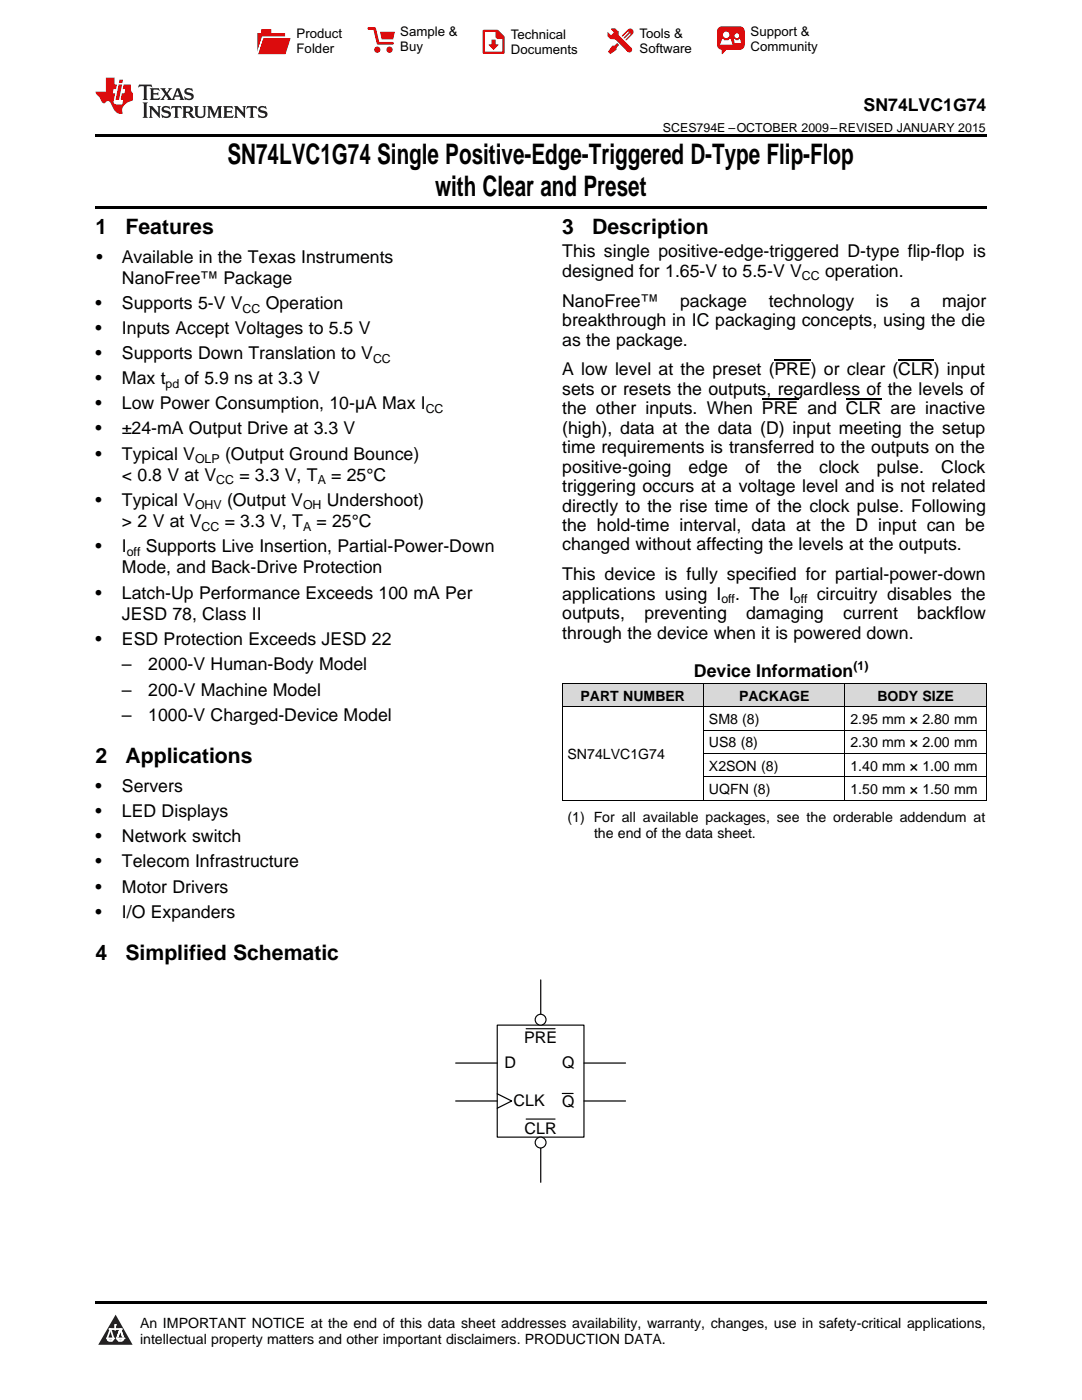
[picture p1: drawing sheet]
<svg xmlns="http://www.w3.org/2000/svg" width="216mm" height="279mm" viewBox="0 0 216 279" stroke-linecap="round" stroke-linejoin="round" font-family="sans-serif">
<defs><g id="words">
<g font-size="5.6">
<text x="45.4" y="32.8">SN74LVC1G74 Single Positive-Edge-Triggered D-Type Flip-Flop</text>
<text x="86.8" y="39.2">with Clear and Preset</text>
</g>
<g font-size="4.2">
<text x="19" y="46.7">1</text>
<text x="25" y="46.7">Features</text>
<text x="112.2" y="46.7">3</text>
<text x="118.2" y="46.7">Description</text>
<text x="19" y="152.4">2</text>
<text x="25" y="152.4">Applications</text>
<text x="19" y="191.6">4</text>
<text x="25" y="191.6">Simplified Schematic</text>
</g>
<g font-size="3.5">
<text x="172.3" y="22.2">SN74LVC1G74</text>
<text x="19.2" y="52.4">•</text>
<text x="24.3" y="52.4">Available in the Texas Instruments</text>
<text x="112.2" y="51.4">This single positive-edge-triggered D-type flip-flop is</text>
<text x="24.3" y="56.7">NanoFree™ Package</text>
<text x="112.2" y="55.2">designed for 1.65-V to 5.5-V V</text>
<text x="164.6" y="55.2">operation.</text>
<text x="19" y="61.7">•</text>
<text x="24.3" y="61.7">Supports 5-V V</text>
<text x="53" y="61.7">Operation</text>
<text x="112.2" y="61.2">NanoFree™</text>
<text x="112.2" y="65.1">breakthrough in IC packaging concepts, using the die</text>
<text x="135.7" y="61.2">package</text>
<text x="153.4" y="61.2">technology</text>
<text x="174.8" y="61.2">is</text>
<text x="181.7" y="61.2">a</text>
<text x="188" y="61.2">major</text>
<text x="19" y="66.7">•</text>
<text x="19" y="71.7">•</text>
<text x="24.3" y="66.7">Inputs Accept Voltages to 5.5 V</text>
<text x="24.3" y="71.7">Supports Down Translation to V</text>
<text x="112.2" y="69">as the package.</text>
<text x="19" y="76.7">•</text>
<text x="24.3" y="76.7">Max t</text>
<text x="36.8" y="76.7">of 5.9 ns at 3.3 V</text>
<text x="112.2" y="74.9">A low level at the preset (PRE) or clear (CLR) input</text>
<text x="19" y="81.7">•</text>
<text x="24.3" y="81.7">Low Power Consumption, 10-µA Max I</text>
<text x="112.2" y="78.8">sets or resets the outputs, regardless of the levels of</text>
<text x="112.2" y="82.7">the other inputs. When PRE and CLR are inactive</text>
<text x="19" y="86.7">•</text>
<text x="24.3" y="86.7">±24-mA Output Drive at 3.3 V</text>
<text x="112.2" y="86.6">(high), data at the data (D) input meeting the setup</text>
<text x="19" y="91.7">•</text>
<text x="24.3" y="91.7">Typical V</text>
<text x="24.3" y="96">&lt; 0.8 V at V</text>
<text x="44.9" y="91.7">(Output Ground Bounce)</text>
<text x="47.8" y="96">= 3.3 V, T</text>
<text x="66.1" y="96">= 25°C</text>
<text x="112.2" y="90.5">time requirements is transferred to the outputs on the</text>
<text x="112.2" y="94.3">positive-going</text>
<text x="137.4" y="94.3">edge</text>
<text x="148.7" y="94.3">of</text>
<text x="155.1" y="94.3">the</text>
<text x="163.5" y="94.3">clock</text>
<text x="174.9" y="94.3">pulse.</text>
<text x="187.8" y="94.3">Clock</text>
<text x="19" y="101">•</text>
<text x="24.3" y="101">Typical V</text>
<text x="45.3" y="101">(Output V</text>
<text x="65.2" y="101">Undershoot)</text>
<text x="112.2" y="98.2">triggering occurs at a voltage level and is not related</text>
<text x="24.3" y="105.2">&gt; 2 V at V</text>
<text x="44.8" y="105.2">= 3.3 V, T</text>
<text x="63.1" y="105.2">= 25°C</text>
<text x="112.2" y="102.1">directly to the rise time of the clock pulse. Following</text>
<text x="112.2" y="106">the hold-time interval, data at the D input can be</text>
<text x="19" y="110.2">•</text>
<text x="24.3" y="110.2">I</text>
<text x="29.1" y="110.2">Supports Live Insertion, Partial-Power-Down</text>
<text x="112.2" y="109.9">changed without affecting the levels at the outputs.</text>
<text x="19" y="119.5">•</text>
<text x="24.3" y="114.4">Mode, and Back-Drive Protection</text>
<text x="24.3" y="119.5">Latch-Up Performance Exceeds 100 mA Per</text>
<text x="112.2" y="115.8">This device is fully specified for partial-power-down</text>
<text x="112.2" y="119.7">applications using I</text>
<text x="146.7" y="119.7">. The I</text>
<text x="163" y="119.7">circuitry disables the</text>
<text x="24.3" y="123.7">JESD 78, Class II</text>
<text x="112.2" y="123.6">outputs,</text>
<text x="128.6" y="123.6">preventing</text>
<text x="148.9" y="123.6">damaging</text>
<text x="168.2" y="123.6">current</text>
<text x="183" y="123.6">backflow</text>
<text x="19" y="128.7">•</text>
<text x="24.3" y="128.7">ESD Protection Exceeds JESD 22</text>
<text x="112.2" y="127.5">through the device when it is powered down.</text>
<text x="24.3" y="133.8">–</text>
<text x="29.6" y="133.8">2000-V Human-Body Model</text>
<text x="138.5" y="135.2">Device Information</text>
<text x="24.3" y="138.9">–</text>
<text x="24.3" y="143.9">–</text>
<text x="29.6" y="138.9">200-V Machine Model</text>
<text x="29.6" y="143.9">1000-V Charged-Device Model</text>
<text x="19" y="158.1">•</text>
<text x="24.3" y="158.1">Servers</text>
<text x="19" y="163.1">•</text>
<text x="24.3" y="163.1">LED Displays</text>
<text x="19" y="168.1">•</text>
<text x="19" y="173.1">•</text>
<text x="24.3" y="168.1">Network switch</text>
<text x="24.3" y="173.1">Telecom Infrastructure</text>
<text x="19" y="178.1">•</text>
<text x="24.3" y="178.1">Motor Drivers</text>
<text x="19" y="183.1">•</text>
<text x="24.3" y="183.1">I/O Expanders</text>
</g>
<g font-size="3.2">
<text x="104.6" y="208.2">PRE</text>
<text x="100.7" y="213.2">D</text>
<text x="112.2" y="213.2">Q</text>
<text x="102.5" y="220.7">CLK</text>
<text x="112.2" y="220.9">Q</text>
<text x="104.7" y="226.2">CLR</text>
</g>
<g font-size="2.8">
<text x="115.8" y="139.8">PART NUMBER</text>
<text x="147.5" y="139.8">PACKAGE</text>
<text x="175.1" y="139.8">BODY SIZE</text>
<text x="141.5" y="144.5">SM8 (8)</text>
<text x="141.5" y="149.2">US8 (8)</text>
<text x="169.7" y="144.5">2.95 mm × 2.80 mm</text>
<text x="169.7" y="149.2">2.30 mm × 2.00 mm</text>
<text x="113.2" y="151.5">SN74LVC1G74</text>
<text x="141.5" y="153.8">X2SON (8)</text>
<text x="169.7" y="153.8">1.40 mm × 1.00 mm</text>
<text x="141.5" y="158.5">UQFN (8)</text>
<text x="169.7" y="158.5">1.50 mm × 1.50 mm</text>
<text x="113.2" y="164">(1) For all available packages, see the orderable addendum at</text>
<text x="118.5" y="167.1">the end of the data sheet.</text>
<text x="27.9" y="265">An IMPORTANT NOTICE at the end of this data sheet addresses availability, warranty, changes, use in safety-critical applications,</text>
<text x="27.9" y="268.2">intellectual property matters and other important disclaimers. PRODUCTION DATA.</text>
</g>
<g font-size="2.6">
<text x="59.2" y="7.6">Product</text>
<text x="59.2" y="10.6">Folder</text>
<text x="79.9" y="7.3">Sample &amp;</text>
<text x="79.9" y="10.2">Buy</text>
<text x="101.9" y="7.8">Technical</text>
<text x="101.9" y="10.8">Documents</text>
<text x="127.6" y="7.6">Tools &amp;</text>
<text x="127.6" y="10.6">Software</text>
<text x="149.8" y="7.2">Support &amp;</text>
<text x="149.8" y="10.2">Community</text>
</g>
<g font-size="2.5">
<text x="132.3" y="26.3">SCES794E –OCTOBER 2009–REVISED JANUARY 2015</text>
<text x="160" y="56">CC</text>
<text x="48.4" y="62.4">CC</text>
<text x="33" y="77.4">pd</text>
<text x="74.4" y="72.4">CC</text>
<text x="84.9" y="82.4">CC</text>
<text x="38.9" y="92.4">OLP</text>
<text x="38.9" y="101.7">OHV</text>
<text x="43.1" y="96.7">CC</text>
<text x="60.5" y="101.7">OH</text>
<text x="63.4" y="96.7">A</text>
<text x="40.2" y="105.9">CC</text>
<text x="60.5" y="105.9">A</text>
<text x="25.3" y="110.9">off</text>
<text x="143.9" y="120.4">off</text>
<text x="158.4" y="120.4">off</text>
<text x="170.3" y="133.8">(1)</text>
</g>
</g></defs>
<g fill="#d8d8d8">
<path d="M112.2 136.5h28.2v4.6h-28.2z"/>
<path d="M140.4 136.5h28.2v4.6h-28.2z"/>
<path d="M168.6 136.5h28.2v4.6h-28.2z"/>
</g>
<path d="M23.1 262.4l3.4 6h-6.9z" fill="#231f20"/>
<path d="M21.4 267.1h1.2l-.3 .5h-.3a.55 .55 0 0 1-.6-.5z" fill-rule="evenodd" fill="#fff"/>
<path d="M21.4 267.1h1.2l-.3 .5h-.3a.55 .55 0 0 1-.6-.5z" fill="none" stroke="#231f20" stroke-width=".34"/>
<path d="M21.4 267.1l1.2 .1-.3 .4h-.5z" fill="none" stroke="#fff" stroke-width=".34"/>
<path d="M23 265.3h.1" fill="none" stroke="#fff" stroke-width=".34"/>
<path d="M23 264.4v.9z" fill="#fff"/>
<path d="M23 264.4v.9z" fill="none" stroke="#fff" stroke-width=".34"/>
<circle cx="23" cy="264.4" r=".17" fill="#fff"/>
<path d="M21.9 265.2h.1" fill="none" stroke="#fff" stroke-width=".34"/>
<path d="M21.9 265.2h2.3z" fill="#fff"/>
<path d="M21.9 265.2h2.3z" fill="none" stroke="#fff" stroke-width=".34"/>
<circle cx="24.2" cy="265.2" r=".17" fill="#fff"/>
<path d="M23.3 267.1h.1" fill="none" stroke="#fff" stroke-width=".34"/>
<path d="M24 265.2l-.7 1.9z" fill="#fff"/>
<path d="M24 265.2l-.7 1.9z" fill="none" stroke="#fff" stroke-width=".34"/>
<path d="M24 265.2l.7 1.9z" fill="#fff"/>
<path d="M24 265.2l.7 1.9z" fill="none" stroke="#fff" stroke-width=".34"/>
<path d="M24.6 267.1h.1" fill="none" stroke="#fff" stroke-width=".34"/>
<circle cx="21.4" cy="267.1" r=".17" fill="#fff"/>
<path d="M22.1 265.2l-.7 1.9z" fill="#fff"/>
<path d="M22.1 265.2l-.7 1.9z" fill="none" stroke="#fff" stroke-width=".34"/>
<path d="M22.1 265.2l.5 1.9z" fill="#fff"/>
<path d="M22.1 265.2l.5 1.9z" fill="none" stroke="#fff" stroke-width=".34"/>
<circle cx="22.6" cy="267.1" r=".17" fill="#fff"/>
<path d="M23.4 267.1h1.3a.65 .65 0 0 1-.7 .5 .65 .65 0 0 1-.6-.5z" fill-rule="evenodd" fill="#fff"/>
<path d="M23.4 267.1h1.3a.65 .65 0 0 1-.7 .5 .65 .65 0 0 1-.6-.5z" fill="none" stroke="#231f20" stroke-width=".34"/>
<path d="M23.4 267.1h1.3l-.4 .5h-.6z" fill="none" stroke="#fff" stroke-width=".34"/>
<path d="M23.3 267.1h.1" fill="none" stroke="#fff" stroke-width=".34"/>
<circle cx="24.7" cy="267.1" r=".17" fill="#fff"/>
<path d="M19 259.7h177.8v.5h-177.8z" fill="#000"/>
<path d="M107.9 195.6v6.8M90.9 212.2h8.3M90.9 219.7h8.3M116.5 212.2h8.3M116.5 219.7h8.3M107.9 229.1v6.9" fill="none" stroke="#000" stroke-width=".24"/>
<path d="M99.2 204.6h17.3v22.3h-17.3zM105 205.3h5.8M112.2 218.2h2.2M105 223.3h5.8" fill="none" stroke="#000" stroke-width=".23"/>
<circle cx="107.9" cy="228" r="1.08" fill="#fff"/>
<circle cx="107.9" cy="228" r="1.08" fill="none" stroke="#000" stroke-width=".23"/>
<circle cx="107.9" cy="203.5" r="1.08" fill="#fff"/>
<circle cx="107.9" cy="203.5" r="1.08" fill="none" stroke="#000" stroke-width=".23"/>
<path d="M99.2 218.3l2.9 1.4-2.9 1.5" fill="none" stroke="#000" stroke-width=".24"/>
<path d="M112.2 136.4h84.6M112.2 136.4v23.3M140.4 136.4v23.3M168.6 136.4v23.3M196.8 136.4v23.3M112.2 159.7h84.6M112.2 141.1h84.6M140.4 155h56.4M140.4 150.4h56.4M140.4 145.7h56.4" fill="none" stroke="#000" stroke-width=".2"/>
<path d="M19 26.8h177.8v.6h-177.8zM19 41.2h177.8v.5h-177.8zM112.2 159.7h.1zM168.5 159.7h.1zM196.7 159.7h.1z" fill="#000"/>
<path d="M27.7 16.9l-.1 .6 .6-.3h.5v.2v2.2l-.2 .4h1l-.2-.4v-2.2v-.2h.5l.6 .3-.2-.6zM29.9 17.6l.2 .4v1.6l-.2 .4h1.9l.1-.6a1.09 1.09 0 0 1-1.3 .1v-.6h.6l.4 .2v-.7l-.2 .2h-.8v-.6l.2-.1a1.01 1.01 0 0 1 1 .3l-.1-.6zM32 17.6l.9 1.2-1 1.2h.9l-.2-.3 .5-.7 .5 .7-.3 .3h1.7l-.2-.3 .1-.4h1l.1 .4-.2 .3h1l-.3-.4-.7-2h-.5l-1 2.2-.8-1.1 .9-1.1h-.9l.2 .2-.4 .7-.4-.7 .2-.2zM35.4 18l.4 1h-.8zM37 17.7a.66 .66 0 0 0-.2 .8 .66 .66 0 0 0 .6 .4l.7 .2 .1 .2a.8 .8 0 0 1-.7 .4 .8 .8 0 0 1-.7-.5l.1 .8 .2-.2a.94 .94 0 0 0 1.1 .1 .94 .94 0 0 0 .4-.9 1.48 1.48 0 0 0-1.3-.6v-.4a1.1 1.1 0 0 1 1.2 .2l-.2-.6-.2 .1-.5-.1zM28.5 20.4l.2 .4v2.3l-.2 .4h1l-.2-.4v-2.3l.2-.4zM29.7 21.2l.2 .4v1.5l-.2 .4h.8l-.3-.4 .1-1.3 1.6 1.8v-2l.2-.4h-.7l.2 .2v1.1l-1.2-1.3zM32.5 21.3a.66 .66 0 0 0-.2 .8 .66 .66 0 0 0 .6 .4l.6 .2 .2 .2a.8 .8 0 0 1-.8 .4 .8 .8 0 0 1-.7-.5l.2 .7 .2-.1a.94 .94 0 0 0 1 .1 .94 .94 0 0 0 .5-1 1.47 1.47 0 0 0-1.3-.6l-.1-.3a1.1 1.1 0 0 1 1.3 .2l-.2-.6-.2 .1-.5-.2zM34.3 21.2l-.2 .6a.64 .64 0 0 1 .8-.3v1.6l-.2 .4h1l-.3-.4 .1-1.6a.66 .66 0 0 1 .8 .3l-.2-.6zM36.3 21.2l.3 .4v1.5l-.3 .4h1l-.2-.2v-.7h.5l.1 .1a.8 .8 0 0 0 1.2 .7l-1-1a.62 .62 0 0 0 .6-.5 .62 .62 0 0 0-.6-.7zM37.1 21.5h.1a.48 .48 0 0 1 .6 0 .48 .48 0 0 1 .1 .6l-.2 .1-.6 .1zM38.7 21.2l.2 .2a2.29 2.29 0 0 0 .4 2 1.05 1.05 0 0 0 1.7-.7v-1.3l.2-.2h-.8l.2 .4v1.1a.61 .61 0 0 1-.6 .6 .61 .61 0 0 1-.6-.6v-1.1l.3-.4zM41.3 21.2l.3 .4v1.5l-.3 .4h.8l-.2-.4v-1.4l.8 1.9 .9-1.9v1.4l-.2 .4h.9l-.2-.4v-1.5l.2-.4h-.8l-.7 1.5-.6-1.5zM44.5 21.2l.2 .4v1.5l-.2 .4h1.9l.2-.6a1.1 1.1 0 0 1-1.4 .2v-.7h.6l.4 .2v-.6l-.2 .1-.8 .1v-.6l.2-.1a1.02 1.02 0 0 1 1.1 .2l-.2-.5zM46.7 21.2l.2 .4v1.5l-.2 .4h.8l-.3-.4 .1-1.3 1.6 1.8v-2l.2-.4h-.7l.2 .2v1.1l-1.2-1.3zM49.3 21.2l-.1 .6a.64 .64 0 0 1 .8-.3v1.6l-.3 .4h1l-.2-.4v-1.6a.66 .66 0 0 1 .8 .3l-.1-.6zM51.7 21.3a.66 .66 0 0 0-.2 .7 .66 .66 0 0 0 .7 .5l.6 .2 .1 .2a.8 .8 0 0 1-.7 .4 .8 .8 0 0 1-.7-.5l.1 .7 .2-.1a.94 .94 0 0 0 1.1 .1 .94 .94 0 0 0 .4-1 1.48 1.48 0 0 0-1.2-.6l-.1-.3a1.1 1.1 0 0 1 1.2 .2l-.2-.6-.1 .1-.6-.2z" fill="#231f20"/>
<path d="M21.1 15.5v2.8h-2v.4l.9 .9a.96 .96 0 0 0 1 1 .59 .59 0 0 1 .5-.4 .59 .59 0 0 1 .5 .3l.4 .8a1.61 1.61 0 0 0 2.1 1.3 1.63 1.63 0 0 1 1.1-2.2l.9-.3v-1.5a1.6 1.6 0 0 1-.4-1.7h-1.4l-.2 .9h.5l-.2 .8h-.5l-.2 1v.3h.5l-.2 .9h-.7a.74 .74 0 0 1-1-.6l.3-1.6h-.5l.2-.8h.5l.1-.9h-.4v-1.4zM23.7 16.9l-.7 3h.8l.6-3zM23.8 15.9l-.1 .7h.7l.2-.7z" fill="#ee1d23"/>
<g fill="#d60000">
<path d="M52.1 5.8h2v.8h2.8v4.2h-5.5v-4.2h.7z" fill-rule="evenodd"/>
<path d="M52.4 7.5h5.6l-1 3.3h-5.6z" fill-rule="evenodd"/>
</g>
<path d="M52.4 7.4h5.7l-.1 .1h-5.5l-1.1 3.3z" fill-rule="evenodd" fill="#fff"/>
<path d="M52.4 7.4h5.7l-.1 .1h-5.5l-1.1 3.3z" fill="none" stroke="#fff" stroke-width=".2"/>
<path d="M73.6 5.7h1.1l.7 2.9h2.9" fill="none" stroke="#d60000" stroke-width=".55"/>
<g fill="#d60000">
<path d="M75.8 6.3h3l-.4 1.6h-2.2z" fill-rule="evenodd"/>
<circle cx="75.3" cy="9.9" r=".62"/>
<circle cx="77.7" cy="9.9" r=".62"/>
</g>
<path d="M96.5 6.2h2.7l1.3 1.2v3.1h-4z" fill="none" stroke="#d60000" stroke-width=".44"/>
<g fill="#d60000">
<path d="M98.1 7.9h.8v1h.5l-.9 1.1-1-1v-.1h.6z" fill-rule="evenodd"/>
<path d="M98.9 6.2h.3l1.3 1.2v.4h-1.3l-.3-.4z" fill-rule="evenodd"/>
<path d="M121.9 5.7h.8l.7 .6 .1 .7 2.5 2.5-.8 .8-2.3-2.3-1.1-.2-.6-.6v-.8l.7 .6 .5-.4v-.2l-.5-.5z" fill-rule="evenodd"/>
<path d="M122.2 9.1h.4l.5-.5 .4 .4-.5 .5v.4l-1.2 .9-.5-.5z" fill-rule="evenodd"/>
<path d="M125.3 5.9a.67 .67 0 0 1 .9 0 .67 .67 0 0 1 0 .9z" fill-rule="evenodd"/>
<path d="M125.3 5.9l.9 .9-1.2 1.2h-.2v-.2l1-.9v-.2h-.2l-.9 1h-.2v-.2l.9-1 .1-.2h-.3l-.9 1h-.2v-.2z" fill-rule="evenodd"/>
<circle cx="125.6" cy="9.9" r=".54"/>
</g>
<path d="M123.3 6.3v.7" fill="none" stroke="#d60000" stroke-width=".2"/>
<g fill="#d60000">
<path d="M143.4 5.5l.6-.2h3.6a.95 .95 0 0 1 1 .9v2.8a.95 .95 0 0 1-1 .9h-3.6a.95 .95 0 0 1-.9-.9v-2.8z" fill-rule="evenodd"/>
<path d="M144 9.9h.9l-.7 .9h-.2z" fill-rule="evenodd"/>
</g>
<g fill="#fff">
<path d="M146.6 8.6h1.3z"/>
<path d="M144.1 7.8h.3l.1 .2h.8l.2-.2h.3l.4 1.1h-2.5z" fill-rule="evenodd"/>
<path d="M146.4 7.8h.3l.1 .2h.5l.2-.2h.2l.2 .8h-1.3z" fill-rule="evenodd"/>
<circle cx="144.9" cy="6.9" r=".65"/>
<circle cx="147" cy="7.1" r=".48"/>
</g>
<path d="M152 79.6h7.3M154.6 71.8h7.2M168.8 79.6h7.1M179.2 71.8h7.1" fill="none" stroke="#000" stroke-width=".25"/>
<use href="#words"/>
</svg>
